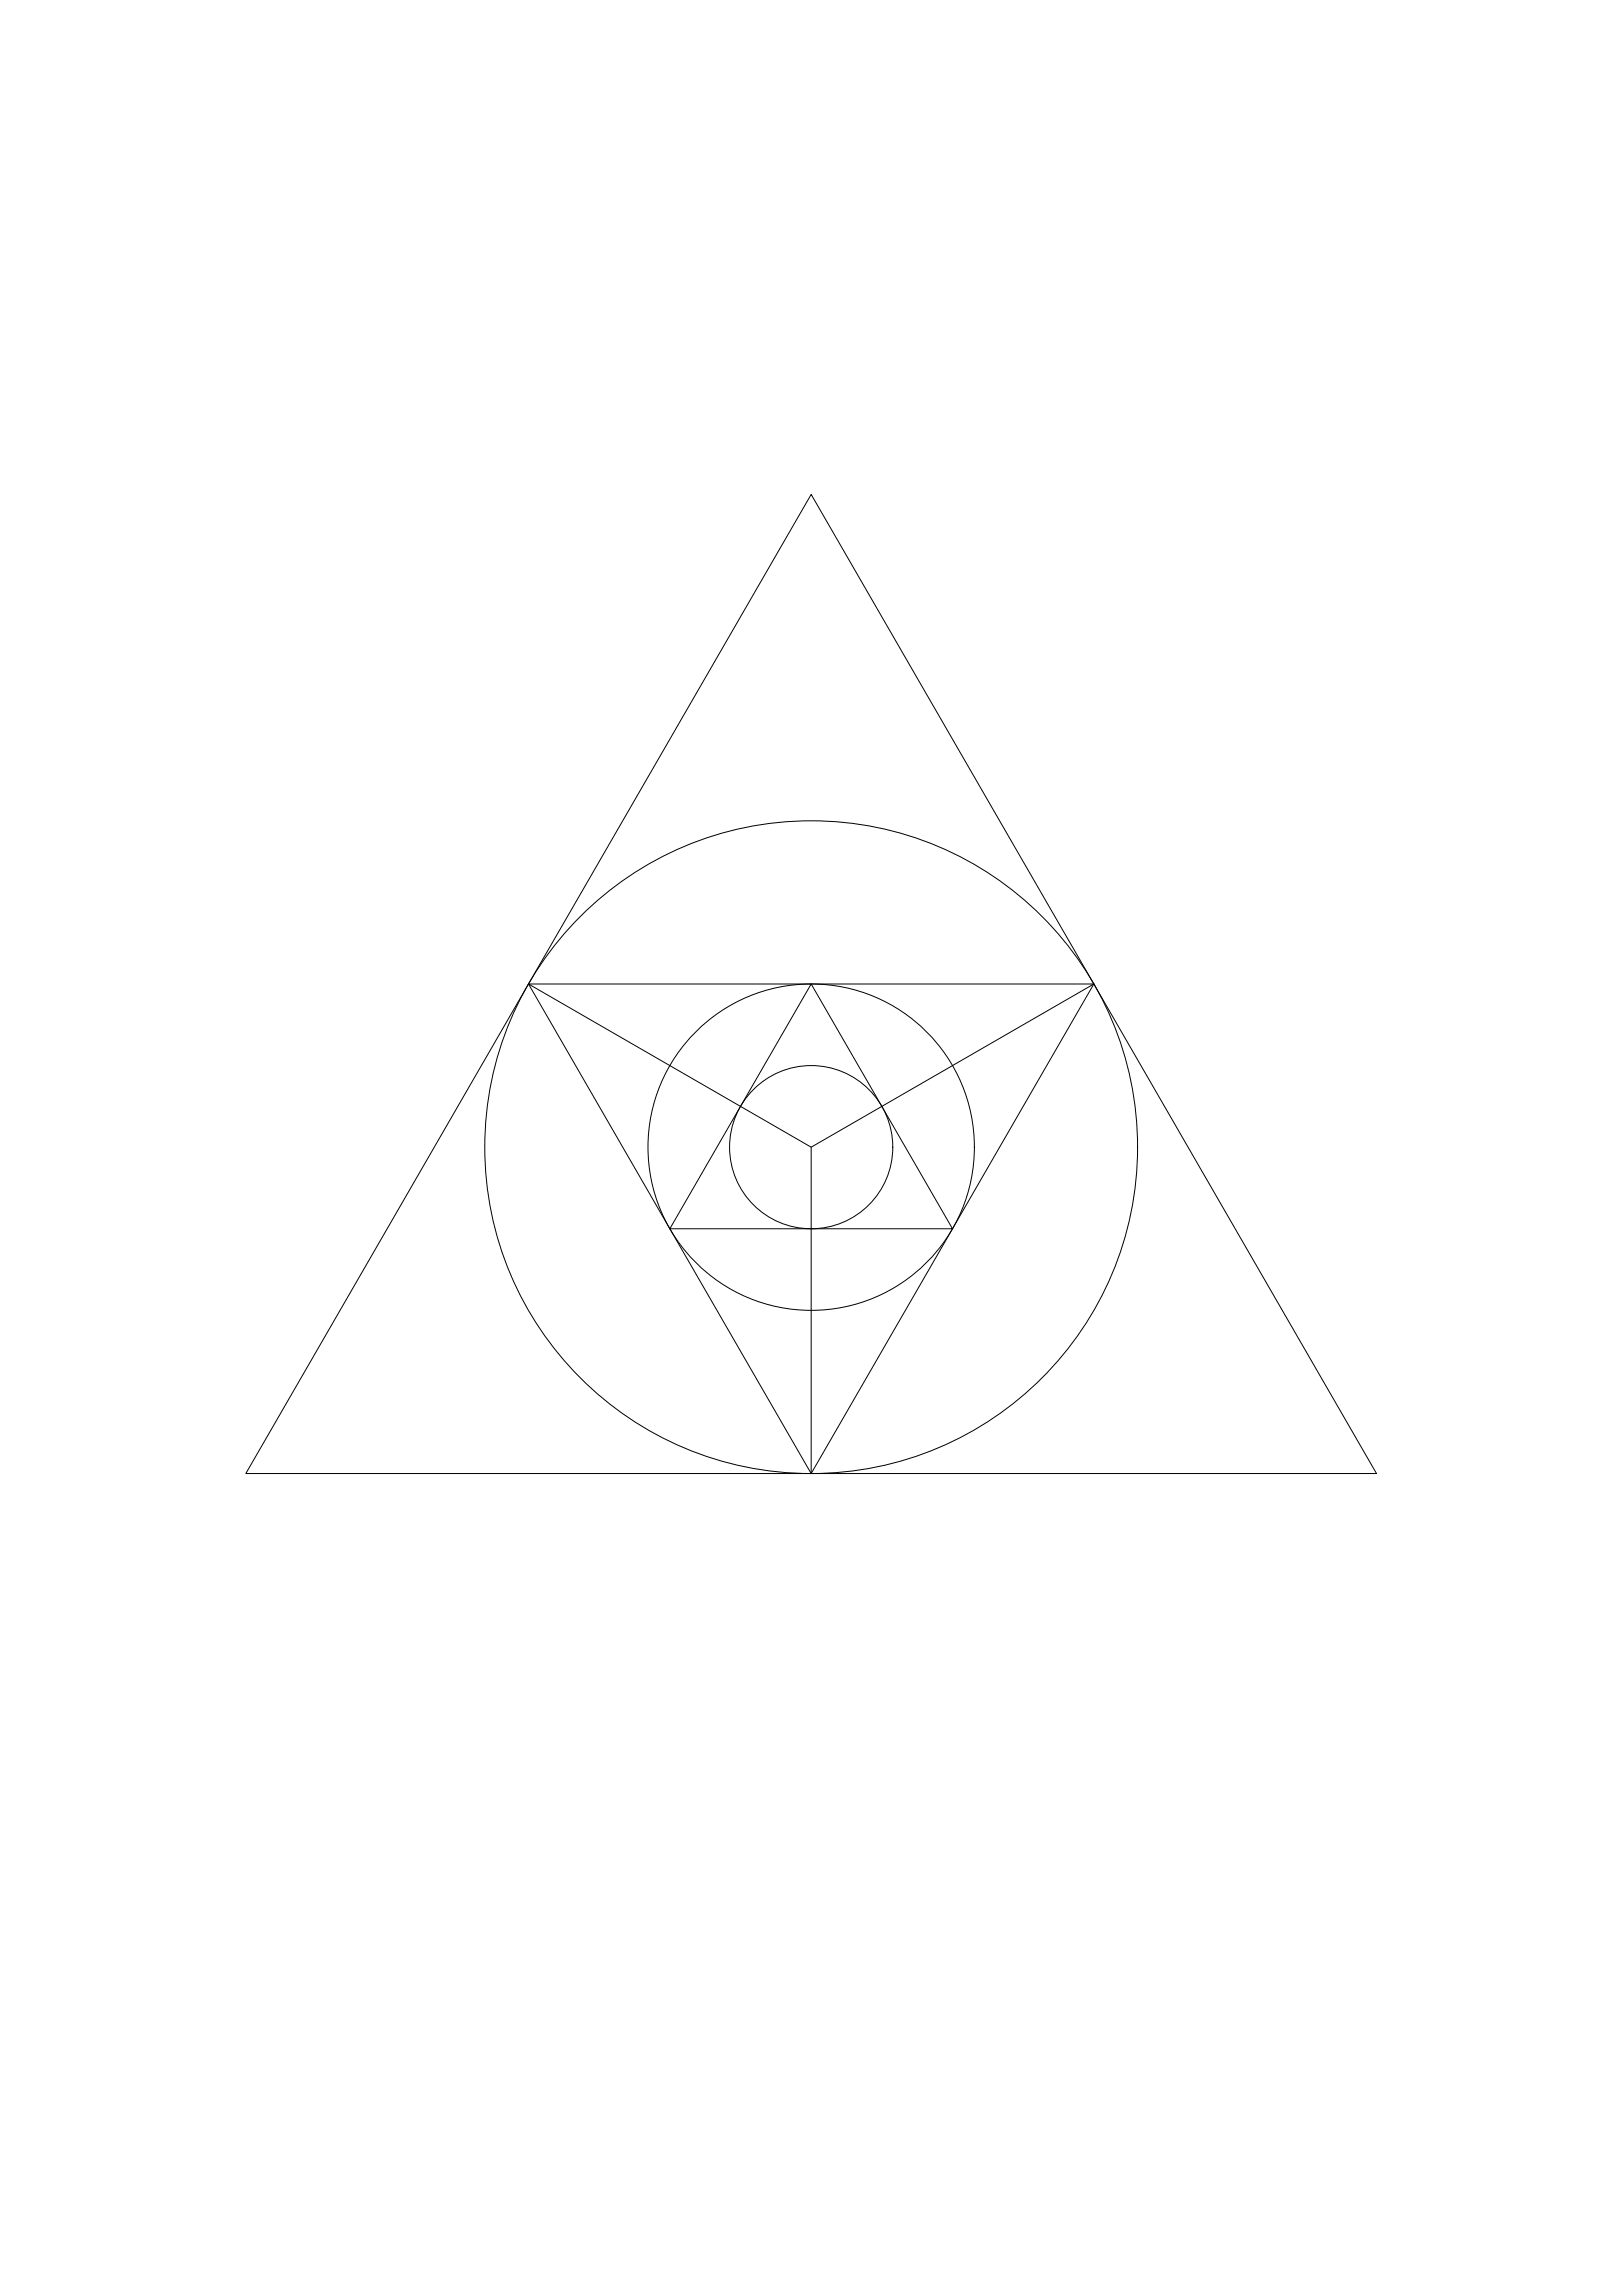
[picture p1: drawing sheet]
<svg xmlns="http://www.w3.org/2000/svg" width="841mm" height="1189mm" viewBox="0 0 841 1189" stroke-linecap="round" stroke-linejoin="round" font-family="sans-serif">
<!-- layer: 0 -->
<g fill="none" stroke="#000" stroke-width=".52">
<path d="M6 76h.1M835 76h.1M420 256l293 508h-586zM274 510h293l-147 254zM274 510l146 85v169M420 510l74 127h-147zM567 510l-147 85M6 1113h.1M835 1113h.1"/>
<circle cx="420" cy="595" r="169"/>
<circle cx="420" cy="595" r="85"/>
<circle cx="420" cy="595" r="42"/>
</g>
</svg>
